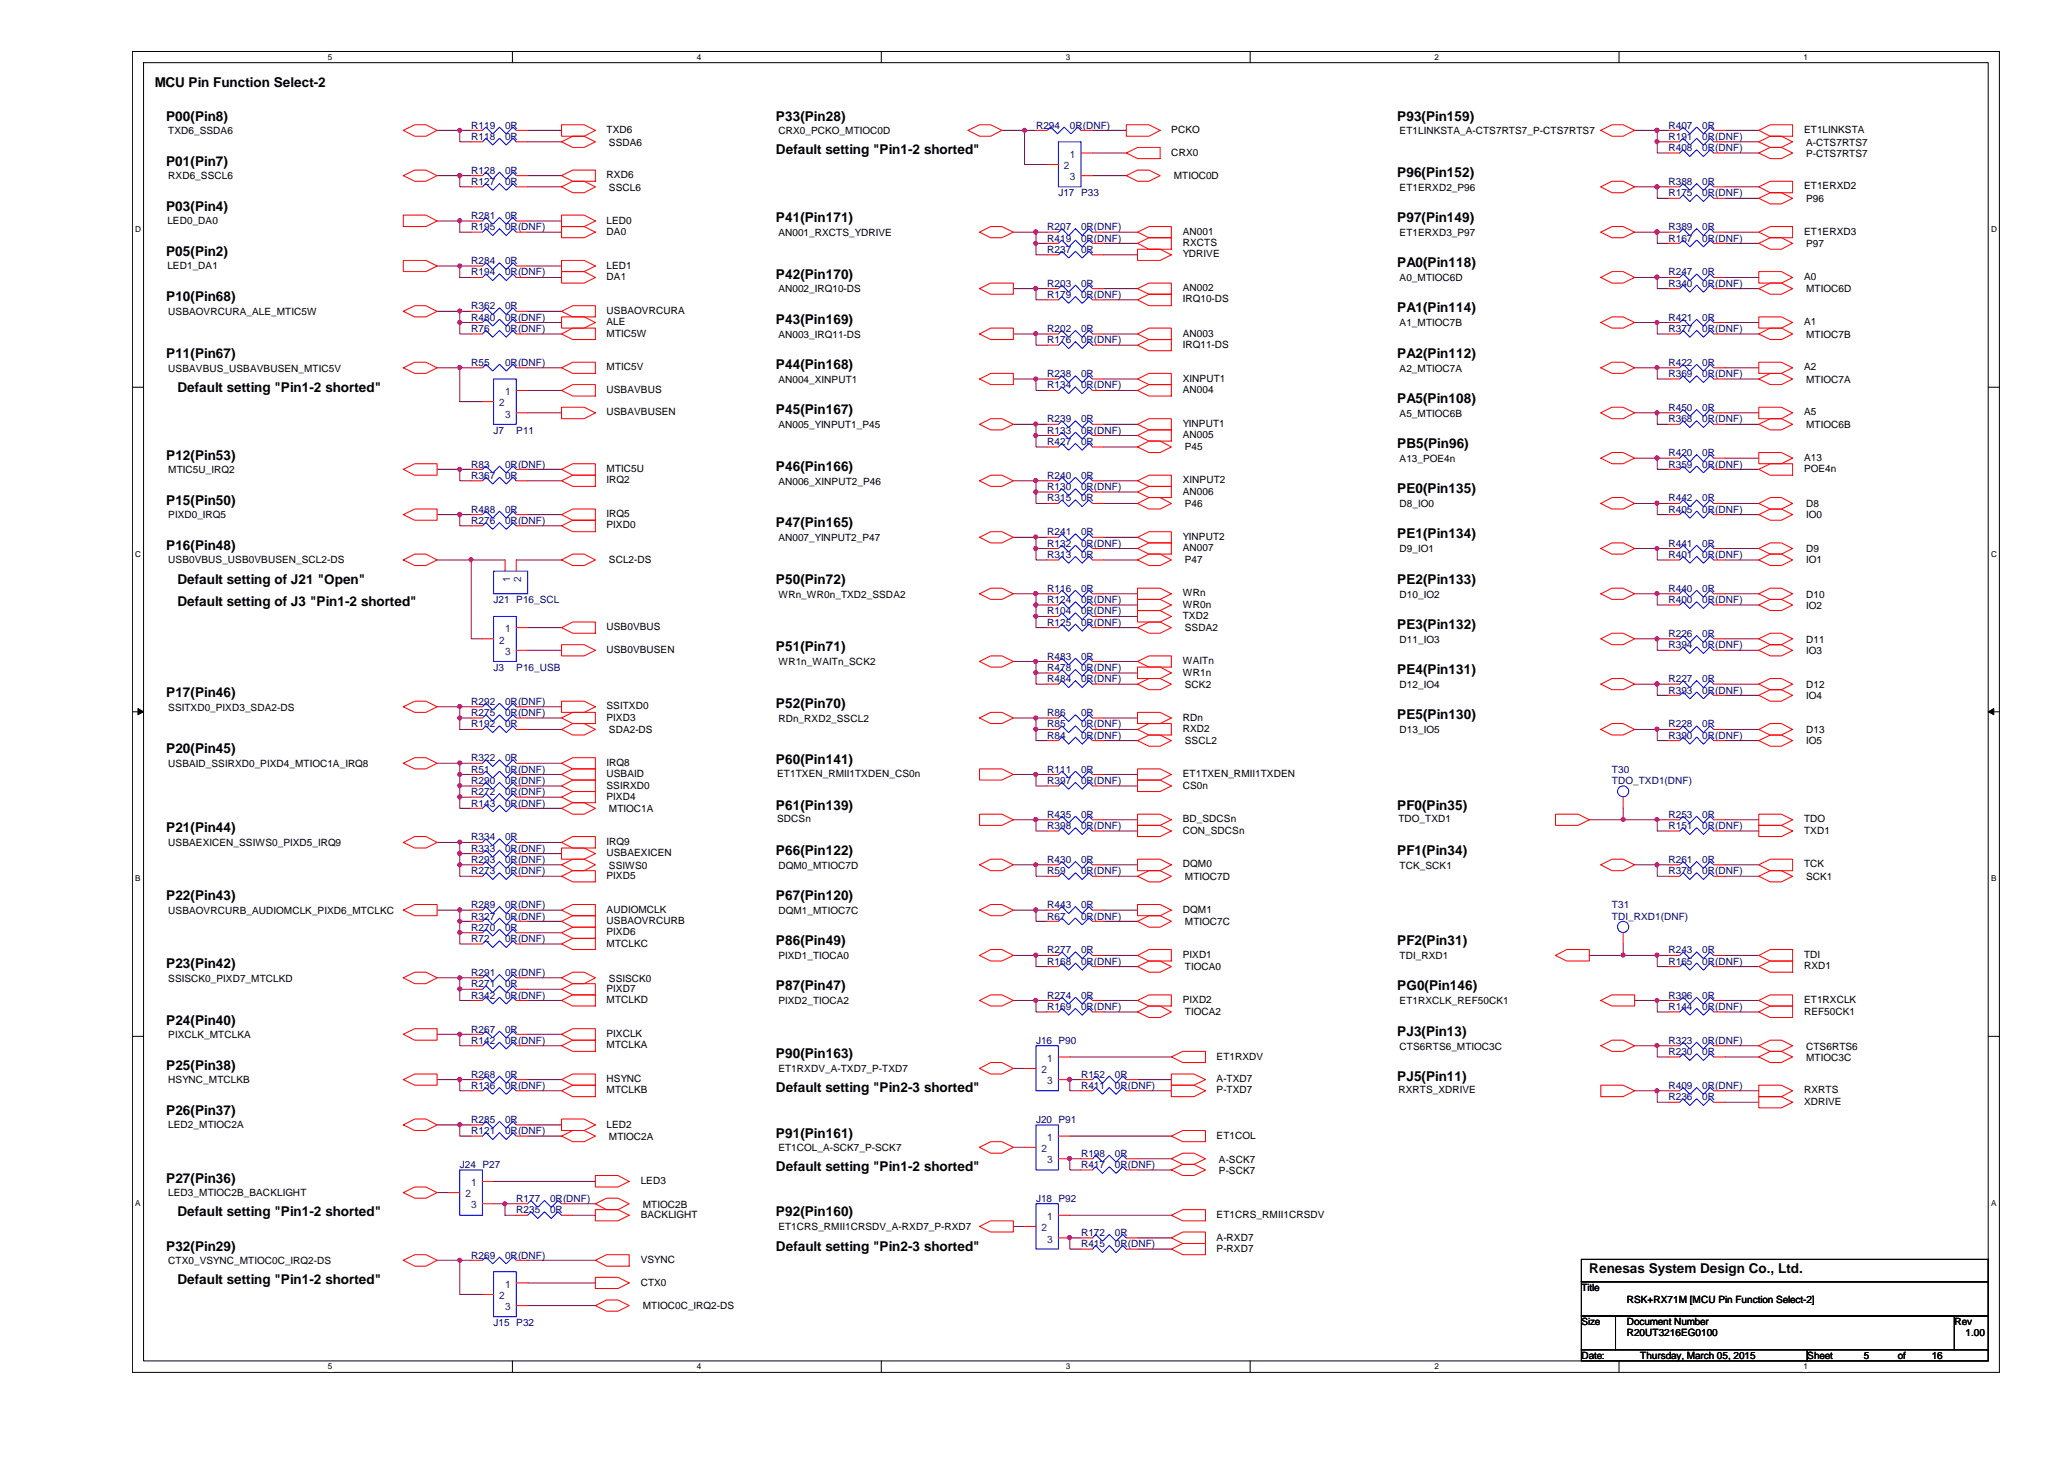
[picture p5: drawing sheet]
<svg xmlns="http://www.w3.org/2000/svg" width="297mm" height="210mm" viewBox="0 0 297 210" stroke-linecap="round" stroke-linejoin="round" font-family="sans-serif">
<defs><g id="words">
<g font-size="1.9">
<text x="22.3" y="12.4">MCU Pin Function Select-2</text>
<text x="23.9" y="17.4">P00(Pin8)</text>
<text x="111.7" y="17.4">P33(Pin28)</text>
<text x="201.1" y="17.4">P93(Pin159)</text>
<text x="23.9" y="23.8">P01(Pin7)</text>
<text x="111.7" y="22.2">Default setting &quot;Pin1-2 shorted&quot;</text>
<text x="201.1" y="25.5">P96(Pin152)</text>
<text x="23.9" y="30.4">P03(Pin4)</text>
<text x="111.7" y="32">P41(Pin171)</text>
<text x="201.1" y="32">P97(Pin149)</text>
<text x="23.9" y="36.8">P05(Pin2)</text>
<text x="111.7" y="40.1">P42(Pin170)</text>
<text x="201.1" y="38.5">PA0(Pin118)</text>
<text x="23.9" y="43.3">P10(Pin68)</text>
<text x="111.7" y="46.6">P43(Pin169)</text>
<text x="201.1" y="45">PA1(Pin114)</text>
<text x="23.9" y="51.5">P11(Pin67)</text>
<text x="111.7" y="53.1">P44(Pin168)</text>
<text x="201.1" y="51.5">PA2(Pin112)</text>
<text x="25.5" y="56.3">Default setting &quot;Pin1-2 shorted&quot;</text>
<text x="111.7" y="59.6">P45(Pin167)</text>
<text x="201.1" y="58">PA5(Pin108)</text>
<text x="201.1" y="64.5">PB5(Pin96)</text>
<text x="23.9" y="66.1">P12(Pin53)</text>
<text x="111.7" y="67.7">P46(Pin166)</text>
<text x="201.1" y="71">PE0(Pin135)</text>
<text x="23.9" y="72.6">P15(Pin50)</text>
<text x="111.7" y="75.9">P47(Pin165)</text>
<text x="201.1" y="77.5">PE1(Pin134)</text>
<text x="23.9" y="79.1">P16(Pin48)</text>
<text x="25.5" y="84">Default setting of J21 &quot;Open&quot;</text>
<text x="111.7" y="84">P50(Pin72)</text>
<text x="201.1" y="84">PE2(Pin133)</text>
<text x="25.5" y="87.2">Default setting of J3 &quot;Pin1-2 shorted&quot;</text>
<text x="111.7" y="93.7">P51(Pin71)</text>
<text x="201.1" y="90.5">PE3(Pin132)</text>
<text x="23.9" y="100.2">P17(Pin46)</text>
<text x="111.7" y="101.9">P52(Pin70)</text>
<text x="201.1" y="97">PE4(Pin131)</text>
<text x="201.1" y="103.5">PE5(Pin130)</text>
<text x="23.9" y="108.4">P20(Pin45)</text>
<text x="111.7" y="110">P60(Pin141)</text>
<text x="23.9" y="119.8">P21(Pin44)</text>
<text x="111.7" y="116.5">P61(Pin139)</text>
<text x="201.1" y="116.5">PF0(Pin35)</text>
<text x="111.7" y="123">P66(Pin122)</text>
<text x="201.1" y="123">PF1(Pin34)</text>
<text x="23.9" y="129.5">P22(Pin43)</text>
<text x="111.7" y="129.5">P67(Pin120)</text>
<text x="111.7" y="136">P86(Pin49)</text>
<text x="201.1" y="136">PF2(Pin31)</text>
<text x="23.9" y="139.3">P23(Pin42)</text>
<text x="111.7" y="142.5">P87(Pin47)</text>
<text x="201.1" y="142.5">PG0(Pin146)</text>
<text x="23.9" y="147.4">P24(Pin40)</text>
<text x="201.1" y="149">PJ3(Pin13)</text>
<text x="23.9" y="153.9">P25(Pin38)</text>
<text x="111.7" y="152.3">P90(Pin163)</text>
<text x="201.1" y="155.5">PJ5(Pin11)</text>
<text x="23.9" y="160.4">P26(Pin37)</text>
<text x="111.7" y="157.1">Default setting &quot;Pin2-3 shorted&quot;</text>
<text x="111.7" y="163.7">P91(Pin161)</text>
<text x="23.9" y="170.1">P27(Pin36)</text>
<text x="111.7" y="168.5">Default setting &quot;Pin1-2 shorted&quot;</text>
<text x="23.9" y="179.9">P32(Pin29)</text>
<text x="25.5" y="175">Default setting &quot;Pin1-2 shorted&quot;</text>
<text x="111.7" y="175">P92(Pin160)</text>
<text x="111.7" y="179.9">Default setting &quot;Pin2-3 shorted&quot;</text>
<text x="25.5" y="184.8">Default setting &quot;Pin1-2 shorted&quot;</text>
<text x="228.7" y="183.1">Renesas System Design Co., Ltd.</text>
</g>
<g font-size="1.5" fill="#004080">
<text x="154" y="22.7">1</text>
<text x="153.1" y="24.3">2</text>
<text x="154" y="26">3</text>
<text x="71.8" y="58.5">2</text>
<text x="72.7" y="56.9">1</text>
<text x="72.7" y="60.1">3</text>
<text x="73.4" y="83.8" transform="rotate(-90 73.4 83.8)">1</text>
<text x="75" y="83.8" transform="rotate(-90 75 83.8)">2</text>
<text x="71.8" y="92.6">2</text>
<text x="72.7" y="91">1</text>
<text x="72.7" y="94.2">3</text>
<text x="149.9" y="154.4">2</text>
<text x="150.7" y="152.7">1</text>
<text x="150.7" y="156">3</text>
<text x="149.9" y="165.7">2</text>
<text x="150.7" y="164.1">1</text>
<text x="150.7" y="167.4">3</text>
<text x="67" y="172.3">2</text>
<text x="67.8" y="170.6">1</text>
<text x="67.8" y="173.9">3</text>
<text x="149.9" y="177.1">2</text>
<text x="150.7" y="175.5">1</text>
<text x="150.7" y="178.8">3</text>
<text x="72.7" y="185.3">1</text>
<text x="71.8" y="186.9">2</text>
<text x="72.7" y="188.5">3</text>
</g>
<g font-size="1.4">
<text x="24.2" y="19.3">TXD6_SSDA6</text>
<text x="87.3" y="19.1">TXD6</text>
<text x="87.6" y="21">SSDA6</text>
<text x="112" y="19.3">CRX0_PCKO_MTIOC0D</text>
<text x="168.6" y="22.4">CRX0</text>
<text x="168.6" y="19.1">PCKO</text>
<text x="201.4" y="19.3">ET1LINKSTA_A-CTS7RTS7_P-CTS7RTS7</text>
<text x="259.6" y="19.1">ET1LINKSTA</text>
<text x="259.9" y="21">A-CTS7RTS7</text>
<text x="259.9" y="22.6">P-CTS7RTS7</text>
<text x="24.2" y="25.8">RXD6_SSCL6</text>
<text x="87.3" y="25.7">RXD6</text>
<text x="87.6" y="27.4">SSCL6</text>
<text x="168.9" y="25.8">MTIOC0D</text>
<text x="201.4" y="27.4">ET1ERXD2_P96</text>
<text x="259.6" y="27.3">ET1ERXD2</text>
<text x="259.9" y="29.1">P96</text>
<text x="24.1" y="32.2">LED0_DA0</text>
<text x="87.3" y="32.2">LED0</text>
<text x="87.3" y="33.8">DA0</text>
<text x="112" y="34">AN001_RXCTS_YDRIVE</text>
<text x="170.2" y="35.4">RXCTS</text>
<text x="170.2" y="33.8">AN001</text>
<text x="201.4" y="34">ET1ERXD3_P97</text>
<text x="259.6" y="33.8">ET1ERXD3</text>
<text x="259.9" y="35.6">P97</text>
<text x="24.1" y="38.7">LED1_DA1</text>
<text x="87.3" y="38.7">LED1</text>
<text x="87.3" y="40.3">DA1</text>
<text x="170.2" y="41.9">AN002</text>
<text x="170.2" y="37">YDRIVE</text>
<text x="201.4" y="40.4">A0_MTIOC6D</text>
<text x="259.6" y="40.3">A0</text>
<text x="24.2" y="45.3">USBAOVRCURA_ALE_MTIC5W</text>
<text x="87.3" y="45.2">USBAOVRCURA</text>
<text x="87.3" y="46.8">ALE</text>
<text x="112" y="42.1">AN002_IRQ10-DS</text>
<text x="170.2" y="43.5">IRQ10-DS</text>
<text x="201.4" y="46.9">A1_MTIOC7B</text>
<text x="259.6" y="46.8">A1</text>
<text x="259.9" y="42.1">MTIOC6D</text>
<text x="24.2" y="53.5">USBAVBUS_USBAVBUSEN_MTIC5V</text>
<text x="87.3" y="48.4">MTIC5W</text>
<text x="87.3" y="53.3">MTIC5V</text>
<text x="112" y="48.6">AN003_IRQ11-DS</text>
<text x="170.2" y="48.4">AN003</text>
<text x="170.2" y="50">IRQ11-DS</text>
<text x="201.4" y="53.5">A2_MTIOC7A</text>
<text x="259.6" y="53.3">A2</text>
<text x="259.9" y="48.6">MTIOC7B</text>
<text x="87.3" y="59.8">USBAVBUSEN</text>
<text x="87.3" y="56.6">USBAVBUS</text>
<text x="112" y="55.1">AN004_XINPUT1</text>
<text x="170.2" y="54.9">XINPUT1</text>
<text x="170.2" y="56.6">AN004</text>
<text x="201.4" y="59.9">A5_MTIOC6B</text>
<text x="259.6" y="59.8">A5</text>
<text x="259.9" y="55.1">MTIOC7A</text>
<text x="112" y="61.6">AN005_YINPUT1_P45</text>
<text x="170.2" y="61.4">YINPUT1</text>
<text x="170.2" y="63">AN005</text>
<text x="170.5" y="64.8">P45</text>
<text x="259.9" y="61.6">MTIOC6B</text>
<text x="24.2" y="68.1">MTIC5U_IRQ2</text>
<text x="87.3" y="67.9">MTIC5U</text>
<text x="87.3" y="69.6">IRQ2</text>
<text x="112" y="69.7">AN006_XINPUT2_P46</text>
<text x="170.2" y="69.6">XINPUT2</text>
<text x="170.2" y="71.2">AN006</text>
<text x="201.4" y="66.5">A13_POE4n</text>
<text x="259.6" y="66.3">A13</text>
<text x="259.6" y="67.9">POE4n</text>
<text x="24.2" y="74.6">PIXD0_IRQ5</text>
<text x="87.3" y="74.4">IRQ5</text>
<text x="87.3" y="76">PIXD0</text>
<text x="112" y="77.9">AN007_YINPUT2_P47</text>
<text x="170.2" y="77.7">YINPUT2</text>
<text x="170.5" y="72.9">P46</text>
<text x="201.4" y="72.9">D8_IO0</text>
<text x="259.9" y="72.9">D8</text>
<text x="259.9" y="74.6">IO0</text>
<text x="24.2" y="81.1">USB0VBUS_USB0VBUSEN_SCL2-DS</text>
<text x="87.6" y="81.1">SCL2-DS</text>
<text x="170.2" y="79.3">AN007</text>
<text x="170.5" y="81.1">P47</text>
<text x="201.4" y="79.5">D9_IO1</text>
<text x="259.9" y="79.5">D9</text>
<text x="259.9" y="81.1">IO1</text>
<text x="112" y="86">WRn_WR0n_TXD2_SSDA2</text>
<text x="170.2" y="85.8">WRn</text>
<text x="170.2" y="87.4">WR0n</text>
<text x="170.2" y="89.1">TXD2</text>
<text x="201.4" y="86">D10_IO2</text>
<text x="259.9" y="86">D10</text>
<text x="259.9" y="87.6">IO2</text>
<text x="87.3" y="93.9">USB0VBUSEN</text>
<text x="87.3" y="90.7">USB0VBUS</text>
<text x="112" y="95.7">WR1n_WAITn_SCK2</text>
<text x="170.2" y="95.5">WAITn</text>
<text x="170.5" y="90.8">SSDA2</text>
<text x="201.4" y="92.5">D11_IO3</text>
<text x="259.9" y="92.5">D11</text>
<text x="259.9" y="94.1">IO3</text>
<text x="170.2" y="97.2">WR1n</text>
<text x="170.5" y="99">SCK2</text>
<text x="201.4" y="99">D12_IO4</text>
<text x="259.9" y="99">D12</text>
<text x="259.9" y="100.6">IO4</text>
<text x="24.2" y="102.2">SSITXD0_PIXD3_SDA2-DS</text>
<text x="87.3" y="102.1">SSITXD0</text>
<text x="87.3" y="103.7">PIXD3</text>
<text x="87.6" y="105.5">SDA2-DS</text>
<text x="112" y="103.8">RDn_RXD2_SSCL2</text>
<text x="170.2" y="105.3">RXD2</text>
<text x="170.2" y="103.7">RDn</text>
<text x="170.5" y="107.1">SSCL2</text>
<text x="201.4" y="105.5">D13_IO5</text>
<text x="259.9" y="105.5">D13</text>
<text x="259.9" y="107.1">IO5</text>
<text x="24.2" y="110.4">USBAID_SSIRXD0_PIXD4_MTIOC1A_IRQ8</text>
<text x="87.3" y="110.2">IRQ8</text>
<text x="87.3" y="111.8">USBAID</text>
<text x="87.3" y="113.5">SSIRXD0</text>
<text x="111.8" y="111.8">ET1TXEN_RMII1TXDEN_CS0n</text>
<text x="170.2" y="111.8">ET1TXEN_RMII1TXDEN</text>
<text x="170.2" y="113.5">CS0n</text>
<text x="87.3" y="115.1">PIXD4</text>
<text x="87.6" y="116.8">MTIOC1A</text>
<text x="111.8" y="118.3">SDCSn</text>
<text x="170.2" y="118.3">BD_SDCSn</text>
<text x="170.2" y="119.9">CON_SDCSn</text>
<text x="201.3" y="118.3">TDO_TXD1</text>
<text x="259.6" y="118.3">TDO</text>
<text x="259.6" y="119.9">TXD1</text>
<text x="24.2" y="121.7">USBAEXICEN_SSIWS0_PIXD5_IRQ9</text>
<text x="87.3" y="121.6">IRQ9</text>
<text x="87.3" y="123.2">USBAEXICEN</text>
<text x="87.6" y="125">SSIWS0</text>
<text x="112" y="125">DQM0_MTIOC7D</text>
<text x="170.2" y="124.8">DQM0</text>
<text x="201.4" y="125">TCK_SCK1</text>
<text x="259.6" y="124.8">TCK</text>
<text x="24.2" y="131.5">USBAOVRCURB_AUDIOMCLK_PIXD6_MTCLKC</text>
<text x="87.3" y="126.4">PIXD5</text>
<text x="87.3" y="131.3">AUDIOMCLK</text>
<text x="112" y="131.5">DQM1_MTIOC7C</text>
<text x="170.2" y="131.3">DQM1</text>
<text x="170.5" y="126.6">MTIOC7D</text>
<text x="259.9" y="126.6">SCK1</text>
<text x="87.3" y="132.9">USBAOVRCURB</text>
<text x="87.3" y="134.6">PIXD6</text>
<text x="87.3" y="136.2">MTCLKC</text>
<text x="112" y="138">PIXD1_TIOCA0</text>
<text x="170.2" y="137.8">PIXD1</text>
<text x="170.5" y="133.1">MTIOC7C</text>
<text x="201.4" y="138">TDI_RXD1</text>
<text x="259.6" y="137.8">TDI</text>
<text x="24.2" y="141.2">SSISCK0_PIXD7_MTCLKD</text>
<text x="87.3" y="142.7">PIXD7</text>
<text x="87.6" y="141.2">SSISCK0</text>
<text x="170.5" y="139.6">TIOCA0</text>
<text x="259.6" y="139.4">RXD1</text>
<text x="24.2" y="149.4">PIXCLK_MTCLKA</text>
<text x="87.3" y="144.3">MTCLKD</text>
<text x="87.3" y="149.2">PIXCLK</text>
<text x="112" y="144.5">PIXD2_TIOCA2</text>
<text x="170.2" y="144.3">PIXD2</text>
<text x="170.5" y="146.1">TIOCA2</text>
<text x="201.4" y="144.5">ET1RXCLK_REF50CK1</text>
<text x="259.6" y="144.3">ET1RXCLK</text>
<text x="259.6" y="146">REF50CK1</text>
<text x="24.2" y="155.9">HSYNC_MTCLKB</text>
<text x="87.3" y="150.8">MTCLKA</text>
<text x="87.3" y="155.7">HSYNC</text>
<text x="112" y="154.2">ET1RXDV_A-TXD7_P-TXD7</text>
<text x="175.1" y="155.7">A-TXD7</text>
<text x="175.1" y="152.4">ET1RXDV</text>
<text x="201.4" y="151">CTS6RTS6_MTIOC3C</text>
<text x="259.9" y="152.6">MTIOC3C</text>
<text x="259.9" y="151">CTS6RTS6</text>
<text x="87.3" y="157.3">MTCLKB</text>
<text x="175.1" y="157.3">P-TXD7</text>
<text x="201.3" y="157.3">RXRTS_XDRIVE</text>
<text x="259.6" y="157.3">RXRTS</text>
<text x="259.6" y="159">XDRIVE</text>
<text x="24.2" y="162.3">LED2_MTIOC2A</text>
<text x="87.3" y="162.2">LED2</text>
<text x="87.6" y="164">MTIOC2A</text>
<text x="112" y="165.6">ET1COL_A-SCK7_P-SCK7</text>
<text x="175.1" y="163.8">ET1COL</text>
<text x="175.4" y="167.3">A-SCK7</text>
<text x="24.2" y="172.1">LED3_MTIOC2B_BACKLIGHT</text>
<text x="92.2" y="170.3">LED3</text>
<text x="92.5" y="173.7">MTIOC2B</text>
<text x="175.4" y="168.9">P-SCK7</text>
<text x="92.2" y="175.2">BACKLIGHT</text>
<text x="112" y="177">ET1CRS_RMII1CRSDV_A-RXD7_P-RXD7</text>
<text x="175.1" y="175.2">ET1CRS_RMII1CRSDV</text>
<text x="175.1" y="178.5">A-RXD7</text>
<text x="24.2" y="181.9">CTX0_VSYNC_MTIOC0C_IRQ2-DS</text>
<text x="92.2" y="181.7">VSYNC</text>
<text x="92.2" y="185">CTX0</text>
<text x="175.1" y="180.1">P-RXD7</text>
<text x="227.6" y="185.8">Title</text>
<text x="92.5" y="188.4">MTIOC0C_IRQ2-DS</text>
<text x="227.6" y="190.7">Size</text>
<text x="234.1" y="187.4">RSK+RX71M [MCU Pin Function Select-2]</text>
<text x="234.1" y="190.7">Document Number</text>
<text x="281.3" y="190.7">Rev</text>
<text x="227.6" y="195.5">Date:</text>
<text x="234.1" y="192.3">R20UT3216EG0100</text>
<text x="236.1" y="195.5">Thursday, March 05, 2015</text>
<text x="260.1" y="195.5">Sheet</text>
<text x="268.2" y="195.5">5</text>
<text x="273.1" y="195.5">of</text>
<text x="278" y="195.5">16</text>
<text x="282.9" y="192.3">1.00</text>
</g>
<g font-size="1.4" fill="#000080">
<text x="67.8" y="18.5">R119</text>
<text x="67.8" y="20.1">R118</text>
<text x="72.7" y="18.5">0R</text>
<text x="72.7" y="20.1">0R</text>
<text x="149.1" y="18.5">R294</text>
<text x="154" y="18.5">0R(DNF)</text>
<text x="240.1" y="18.5">R407</text>
<text x="240.1" y="20.1">R191</text>
<text x="240.1" y="21.8">R408</text>
<text x="245" y="18.5">0R</text>
<text x="245" y="20.1">0R(DNF)</text>
<text x="245" y="21.8">0R(DNF)</text>
<text x="67.8" y="25">R128</text>
<text x="67.8" y="26.6">R127</text>
<text x="72.7" y="25">0R</text>
<text x="72.7" y="26.6">0R</text>
<text x="152.3" y="28.2">J17 P33</text>
<text x="240.1" y="26.6">R388</text>
<text x="240.1" y="28.2">R175</text>
<text x="245" y="28.2">0R(DNF)</text>
<text x="245" y="26.6">0R</text>
<text x="67.8" y="33.1">R195</text>
<text x="67.8" y="31.5">R281</text>
<text x="72.7" y="33.1">0R(DNF)</text>
<text x="72.7" y="31.5">0R</text>
<text x="150.7" y="34.8">R419</text>
<text x="150.7" y="33.1">R207</text>
<text x="155.6" y="34.8">0R(DNF)</text>
<text x="155.6" y="33.1">0R(DNF)</text>
<text x="240.1" y="33.1">R389</text>
<text x="240.1" y="34.8">R167</text>
<text x="245" y="33.1">0R</text>
<text x="245" y="34.8">0R(DNF)</text>
<text x="67.8" y="38">R284</text>
<text x="67.8" y="39.6">R194</text>
<text x="72.7" y="38">0R</text>
<text x="72.7" y="39.6">0R(DNF)</text>
<text x="150.7" y="41.3">R203</text>
<text x="150.7" y="36.4">R237</text>
<text x="155.6" y="41.3">0R</text>
<text x="155.6" y="36.4">0R</text>
<text x="240.1" y="39.6">R247</text>
<text x="240.1" y="41.3">R340</text>
<text x="245" y="41.3">0R(DNF)</text>
<text x="245" y="39.6">0R</text>
<text x="67.8" y="46.1">R480</text>
<text x="67.8" y="44.5">R362</text>
<text x="67.8" y="47.8">R76</text>
<text x="72.7" y="46.1">0R(DNF)</text>
<text x="72.7" y="44.5">0R</text>
<text x="72.7" y="47.8">0R(DNF)</text>
<text x="150.7" y="47.8">R202</text>
<text x="150.7" y="42.9">R179</text>
<text x="155.6" y="47.8">0R</text>
<text x="155.6" y="42.9">0R(DNF)</text>
<text x="240.1" y="46.1">R421</text>
<text x="240.1" y="47.8">R377</text>
<text x="245" y="47.8">0R(DNF)</text>
<text x="245" y="46.1">0R</text>
<text x="67.8" y="52.6">R55</text>
<text x="72.7" y="52.6">0R(DNF)</text>
<text x="150.7" y="49.4">R176</text>
<text x="155.6" y="49.4">0R(DNF)</text>
<text x="240.1" y="52.6">R422</text>
<text x="245" y="52.6">0R</text>
<text x="150.7" y="55.9">R134</text>
<text x="150.7" y="54.3">R238</text>
<text x="155.6" y="54.3">0R</text>
<text x="155.6" y="55.9">0R(DNF)</text>
<text x="240.1" y="54.3">R369</text>
<text x="240.1" y="59.1">R450</text>
<text x="245" y="54.3">0R(DNF)</text>
<text x="245" y="59.1">0R</text>
<text x="71" y="62.4">J7</text>
<text x="74.3" y="62.4">P11</text>
<text x="150.7" y="60.7">R239</text>
<text x="150.7" y="64">R427</text>
<text x="150.7" y="62.4">R133</text>
<text x="155.6" y="60.7">0R</text>
<text x="155.6" y="64">0R</text>
<text x="155.6" y="62.4">0R(DNF)</text>
<text x="240.1" y="65.7">R420</text>
<text x="240.1" y="60.7">R368</text>
<text x="245" y="65.7">0R</text>
<text x="245" y="60.7">0R(DNF)</text>
<text x="67.8" y="68.9">R367</text>
<text x="67.8" y="67.3">R83</text>
<text x="72.7" y="68.9">0R</text>
<text x="72.7" y="67.3">0R(DNF)</text>
<text x="150.7" y="70.5">R130</text>
<text x="150.7" y="68.9">R240</text>
<text x="155.6" y="70.5">0R(DNF)</text>
<text x="155.6" y="68.9">0R</text>
<text x="240.1" y="67.3">R359</text>
<text x="245" y="67.3">0R(DNF)</text>
<text x="67.8" y="75.4">R276</text>
<text x="67.8" y="73.8">R488</text>
<text x="72.7" y="73.8">0R</text>
<text x="72.7" y="75.4">0R(DNF)</text>
<text x="150.7" y="72.1">R315</text>
<text x="150.7" y="77">R241</text>
<text x="155.6" y="72.1">0R</text>
<text x="155.6" y="77">0R</text>
<text x="240.1" y="73.8">R405</text>
<text x="240.1" y="72.1">R442</text>
<text x="245" y="73.8">0R(DNF)</text>
<text x="245" y="72.1">0R</text>
<text x="150.7" y="78.7">R132</text>
<text x="150.7" y="80.3">R313</text>
<text x="155.6" y="78.7">0R(DNF)</text>
<text x="155.6" y="80.3">0R</text>
<text x="240.1" y="78.7">R441</text>
<text x="240.1" y="80.3">R401</text>
<text x="245" y="80.3">0R(DNF)</text>
<text x="245" y="78.7">0R</text>
<text x="71" y="86.8">J21 P16_SCL</text>
<text x="150.7" y="86.8">R124</text>
<text x="150.7" y="85.1">R116</text>
<text x="150.7" y="88.4">R104</text>
<text x="155.6" y="86.8">0R(DNF)</text>
<text x="155.6" y="85.1">0R</text>
<text x="155.6" y="88.4">0R(DNF)</text>
<text x="240.1" y="85.1">R440</text>
<text x="240.1" y="86.8">R400</text>
<text x="245" y="86.8">0R(DNF)</text>
<text x="245" y="85.1">0R</text>
<text x="150.7" y="90">R125</text>
<text x="150.7" y="94.9">R483</text>
<text x="155.6" y="94.9">0R</text>
<text x="155.6" y="90">0R(DNF)</text>
<text x="240.1" y="91.7">R226</text>
<text x="240.1" y="93.3">R394</text>
<text x="245" y="91.7">0R</text>
<text x="245" y="93.3">0R(DNF)</text>
<text x="67.8" y="101.4">R292</text>
<text x="71" y="96.5">J3</text>
<text x="72.7" y="101.4">0R(DNF)</text>
<text x="74.3" y="96.5">P16_USB</text>
<text x="150.7" y="98.2">R484</text>
<text x="150.7" y="96.5">R478</text>
<text x="155.6" y="98.2">0R(DNF)</text>
<text x="155.6" y="96.5">0R(DNF)</text>
<text x="240.1" y="98.2">R227</text>
<text x="240.1" y="99.8">R393</text>
<text x="245" y="98.2">0R</text>
<text x="245" y="99.8">0R(DNF)</text>
<text x="67.8" y="104.6">R192</text>
<text x="67.8" y="103">R275</text>
<text x="72.7" y="104.6">0R</text>
<text x="72.7" y="103">0R(DNF)</text>
<text x="150.7" y="106.3">R84</text>
<text x="150.7" y="104.6">R85</text>
<text x="150.7" y="103">R86</text>
<text x="155.6" y="106.3">0R(DNF)</text>
<text x="155.6" y="104.6">0R(DNF)</text>
<text x="155.6" y="103">0R</text>
<text x="240.1" y="106.3">R390</text>
<text x="240.1" y="104.6">R228</text>
<text x="245" y="106.3">0R(DNF)</text>
<text x="245" y="104.6">0R</text>
<text x="67.8" y="112.8">R290</text>
<text x="67.8" y="111.2">R51</text>
<text x="67.8" y="109.5">R322</text>
<text x="72.7" y="112.8">0R(DNF)</text>
<text x="72.7" y="111.2">0R(DNF)</text>
<text x="72.7" y="109.5">0R</text>
<text x="150.7" y="112.8">R397</text>
<text x="150.7" y="111.2">R111</text>
<text x="155.6" y="111.2">0R</text>
<text x="155.6" y="112.8">0R(DNF)</text>
<text x="232" y="111.2">T30</text>
<text x="232" y="112.8">TDO_TXD1(DNF)</text>
<text x="67.8" y="116">R143</text>
<text x="67.8" y="114.4">R272</text>
<text x="72.7" y="116">0R(DNF)</text>
<text x="72.7" y="114.4">0R(DNF)</text>
<text x="150.7" y="117.6">R435</text>
<text x="150.7" y="119.3">R398</text>
<text x="155.6" y="117.6">0R</text>
<text x="155.6" y="119.3">0R(DNF)</text>
<text x="240.1" y="119.3">R151</text>
<text x="240.1" y="117.6">R253</text>
<text x="245" y="119.3">0R(DNF)</text>
<text x="245" y="117.6">0R</text>
<text x="67.8" y="124.2">R293</text>
<text x="67.8" y="122.6">R333</text>
<text x="67.8" y="120.9">R334</text>
<text x="67.8" y="125.8">R273</text>
<text x="72.7" y="124.2">0R(DNF)</text>
<text x="72.7" y="122.6">0R(DNF)</text>
<text x="72.7" y="120.9">0R</text>
<text x="72.7" y="125.8">0R(DNF)</text>
<text x="150.7" y="124.2">R430</text>
<text x="150.7" y="125.8">R59</text>
<text x="155.6" y="124.2">0R</text>
<text x="155.6" y="125.8">0R(DNF)</text>
<text x="240.1" y="124.2">R261</text>
<text x="240.1" y="125.8">R378</text>
<text x="245" y="125.8">0R(DNF)</text>
<text x="245" y="124.2">0R</text>
<text x="67.8" y="130.7">R289</text>
<text x="72.7" y="130.7">0R(DNF)</text>
<text x="150.7" y="130.7">R443</text>
<text x="155.6" y="130.7">0R</text>
<text x="232" y="130.7">T31</text>
<text x="67.8" y="132.3">R327</text>
<text x="67.8" y="135.6">R72</text>
<text x="67.8" y="133.9">R270</text>
<text x="72.7" y="132.3">0R(DNF)</text>
<text x="72.7" y="135.6">0R(DNF)</text>
<text x="72.7" y="133.9">0R</text>
<text x="150.7" y="132.3">R67</text>
<text x="150.7" y="137.2">R277</text>
<text x="155.6" y="132.3">0R(DNF)</text>
<text x="155.6" y="137.2">0R</text>
<text x="232" y="132.3">TDI_RXD1(DNF)</text>
<text x="240.1" y="137.2">R243</text>
<text x="245" y="137.2">0R</text>
<text x="67.8" y="140.4">R291</text>
<text x="67.8" y="143.7">R342</text>
<text x="67.8" y="142">R271</text>
<text x="72.7" y="140.4">0R(DNF)</text>
<text x="72.7" y="143.7">0R(DNF)</text>
<text x="72.7" y="142">0R</text>
<text x="150.7" y="138.8">R168</text>
<text x="150.7" y="143.7">R274</text>
<text x="155.6" y="138.8">0R(DNF)</text>
<text x="155.6" y="143.7">0R</text>
<text x="240.1" y="143.7">R396</text>
<text x="240.1" y="138.8">R165</text>
<text x="245" y="143.7">0R</text>
<text x="245" y="138.8">0R(DNF)</text>
<text x="67.8" y="148.5">R267</text>
<text x="72.7" y="148.5">0R</text>
<text x="150.7" y="145.3">R169</text>
<text x="155.6" y="145.3">0R(DNF)</text>
<text x="240.1" y="145.3">R144</text>
<text x="245" y="145.3">0R(DNF)</text>
<text x="67.8" y="150.2">R142</text>
<text x="67.8" y="155.1">R268</text>
<text x="72.7" y="155.1">0R</text>
<text x="72.7" y="150.2">0R(DNF)</text>
<text x="149.1" y="150.2">J16 P90</text>
<text x="155.6" y="155.1">R152</text>
<text x="160.4" y="155.1">0R</text>
<text x="240.1" y="151.8">R230</text>
<text x="240.1" y="150.2">R323</text>
<text x="245" y="150.2">0R(DNF)</text>
<text x="245" y="151.8">0R</text>
<text x="67.8" y="156.7">R136</text>
<text x="67.8" y="161.5">R285</text>
<text x="72.7" y="161.5">0R</text>
<text x="72.7" y="156.7">0R(DNF)</text>
<text x="149.1" y="161.5">J20 P91</text>
<text x="155.6" y="156.7">R411</text>
<text x="160.4" y="156.7">0R(DNF)</text>
<text x="240.1" y="158.3">R236</text>
<text x="240.1" y="156.7">R409</text>
<text x="245" y="156.7">0R(DNF)</text>
<text x="245" y="158.3">0R</text>
<text x="67.8" y="163.2">R121</text>
<text x="72.7" y="163.2">0R(DNF)</text>
<text x="155.6" y="166.4">R198</text>
<text x="160.4" y="166.4">0R</text>
<text x="66.2" y="168.1">J24 P27</text>
<text x="74.3" y="172.9">R177</text>
<text x="79.2" y="172.9">0R(DNF)</text>
<text x="149.1" y="172.9">J18 P92</text>
<text x="155.6" y="168.1">R417</text>
<text x="160.4" y="168.1">0R(DNF)</text>
<text x="74.3" y="174.5">R235</text>
<text x="79.2" y="174.5">0R</text>
<text x="155.6" y="177.8">R172</text>
<text x="155.6" y="179.5">R415</text>
<text x="160.4" y="177.8">0R</text>
<text x="160.4" y="179.5">0R(DNF)</text>
<text x="67.8" y="181.1">R269</text>
<text x="72.7" y="181.1">0R(DNF)</text>
<text x="71" y="190.8">J15 P32</text>
</g>
<g font-size="1.2">
<text x="47.2" y="8.6">5</text>
<text x="100.3" y="8.6">4</text>
<text x="153.4" y="8.6">3</text>
<text x="206.5" y="8.6">2</text>
<text x="259.5" y="8.6">1</text>
<text x="19.5" y="33.4">D</text>
<text x="286.6" y="33.4">D</text>
<text x="19.5" y="80.1">C</text>
<text x="286.6" y="80.1">C</text>
<text x="19.5" y="126.8">B</text>
<text x="286.6" y="126.8">B</text>
<text x="19.5" y="173.5">A</text>
<text x="286.6" y="173.5">A</text>
<text x="47.2" y="197">5</text>
<text x="100.3" y="197">4</text>
<text x="153.4" y="197">3</text>
<text x="206.5" y="197">2</text>
<text x="259.5" y="197">1</text>
</g>
</g></defs>
<path d="M19 7.4h268.7v190h-268.6zM20.7 9h265.4v186.8h-265.4z" fill="none" stroke="#000" stroke-width=".14"/>
<g fill="#fff">
<path d="M47.2 7.6h.6v1.3h-.6z"/>
<path d="M47.2 196h.6v1.3h-.6z"/>
</g>
<path d="M73.7 7.4v1.6M73.7 195.8v1.6" fill="none" stroke="#000" stroke-width=".14"/>
<g fill="#fff">
<path d="M100.3 7.6h.6v1.3h-.6z"/>
<path d="M100.3 196h.6v1.3h-.6z"/>
</g>
<path d="M126.8 7.4v1.6M126.8 195.8v1.6" fill="none" stroke="#000" stroke-width=".14"/>
<g fill="#fff">
<path d="M153.4 7.6h.6v1.3h-.6z"/>
<path d="M153.4 196h.6v1.3h-.6z"/>
</g>
<path d="M179.9 7.4v1.6M179.9 195.8v1.6" fill="none" stroke="#000" stroke-width=".14"/>
<g fill="#fff">
<path d="M206.5 7.6h.6v1.3h-.6z"/>
<path d="M206.5 196h.6v1.3h-.6z"/>
</g>
<path d="M233 7.4v1.6M233 195.8v1.6" fill="none" stroke="#000" stroke-width=".14"/>
<g fill="#fff">
<path d="M259.5 7.6h.6v1.3h-.6z"/>
<path d="M259.5 196h.6v1.3h-.6z"/>
<path d="M19.5 32.3h.8v1.4h-.8z"/>
<path d="M286.6 32.3h.8v1.4h-.8z"/>
<path d="M19.5 79h.8v1.3h-.8z"/>
<path d="M286.6 79h.8v1.3h-.8z"/>
</g>
<path d="M19.1 55.7h1.6M286.1 55.7h1.6" fill="none" stroke="#000" stroke-width=".14"/>
<g fill="#fff">
<path d="M19.5 125.7h.7v1.3h-.7z"/>
<path d="M286.6 125.7h.7v1.3h-.7z"/>
</g>
<path d="M19.1 102.4h1.6M286.1 102.4h1.6" fill="none" stroke="#000" stroke-width=".14"/>
<path d="M19.9 101.9l.8 .5-.8 .4zM286.1 102.4l.8-.5v.9z" fill="#000" stroke="#000" stroke-width=".14"/>
<g fill="#fff">
<path d="M19.5 172.4h.7v1.3h-.7z"/>
<path d="M286.6 172.4h.7v1.3h-.7z"/>
</g>
<path d="M19.1 149.1h1.6M286.1 149.1h1.6M227.6 181.2h58.5v3.2h-58.5zM227.6 184.4h58.5v4.9h-58.5zM227.6 189.3h4.9v4.9h-4.9zM227.6 194.2h32.5v1.6h-32.5zM232.5 189.3h48.8v4.9h-48.8zM260.1 194.2h26v1.6h-26zM281.3 189.3h4.8v4.9h-4.8z" fill="none" stroke="#000" stroke-width=".14"/>
<g fill="none" stroke="#800040" stroke-width=".14">
<path d="M62.9 18.8h3.3M66.2 18.8h1.6M66.2 18.8v1.6h1.6M75.9 18.8h4.9M144.2 18.8h3.2M147.4 18.8h1.7M147.4 18.8v4.9h3.3M157.2 18.8h4.9M235.2 18.8h3.3M238.5 18.8h1.6M238.5 18.8v1.6h1.6M248.2 18.8h4.9"/>
<path d="M62.9 31.8h3.3v1.6h1.6M62.9 38.3h3.3v1.6h1.6M62.9 25.3h3.3M66.2 38.3h1.6M66.2 25.3h1.6M66.2 31.8h1.6M66.2 25.3v1.6h1.6M75.9 20.4h4.9M75.9 31.8h4.9M75.9 33.4h4.9M75.9 38.3h4.9M75.9 39.9h4.9"/>
<path d="M75.9 25.3h4.9M75.9 26.9h4.9M145.8 33.4h3.3M149.1 33.4h1.6M149.1 33.4v1.6h1.6M149.1 35v1.7h1.6M157.2 22h4.9M157.2 25.3h4.9M158.8 33.4h4.9M158.8 35h4.9M158.8 36.7h4.9M235.2 26.9h3.3"/>
<path d="M235.2 33.4h3.3M235.2 39.9h3.3M238.5 20.4v1.6h1.6M238.5 26.9h1.6M238.5 26.9v1.6h1.6M238.5 33.4h1.6M238.5 33.4v1.6h1.6M238.5 39.9h1.6M238.5 39.9v1.6h1.6M248.2 20.4h4.9M248.2 22h4.9M248.2 26.9h4.9"/>
<path d="M248.2 28.5h4.9M248.2 33.4h4.9M248.2 35h4.9M248.2 39.9h4.9M62.9 44.8h3.3M62.9 52.9h3.3M66.2 46.4v1.6h1.6M66.2 44.8h1.6M66.2 44.8v1.6h1.6M66.2 52.9h1.6M66.2 52.9v4.9h3.2M75.9 44.8h4.9"/>
<path d="M75.9 46.4h4.9M75.9 48h4.9M75.9 52.9h4.9M75.9 56.2h4.9M75.9 59.4h4.9M145.8 41.5h3.3M145.8 48h3.3M145.8 54.5h3.3M149.1 41.5h1.6M149.1 41.5v1.6h1.6M149.1 48h1.6M149.1 48v1.7h1.6"/>
<path d="M149.1 54.5h1.6M149.1 54.5v1.7h1.6M158.8 41.5h4.9M158.8 43.1h4.9M158.8 48h4.9M158.8 49.7h4.9M158.8 54.5h4.9M158.8 56.2h4.9M235.2 46.4h3.3M235.2 52.9h3.3M235.2 59.4h3.3M238.5 46.4h1.6"/>
<path d="M238.5 46.4v1.6h1.6M238.5 52.9h1.6M238.5 52.9v1.6h1.6M238.5 59.4h1.6M238.5 59.4v1.6h1.6M248.2 41.5h4.9M248.2 46.4h4.9M248.2 48h4.9M248.2 52.9h4.9M248.2 54.5h4.9M248.2 59.4h4.9M62.9 74h3.3"/>
<path d="M62.9 67.5h3.3M66.2 74h1.6M66.2 74v1.6h1.6M66.2 67.5v1.7h1.6M66.2 67.5h1.6M75.9 74h4.9M75.9 75.6h4.9M75.9 69.2h4.9M75.9 67.5h4.9M145.8 61h3.3M145.8 69.2h3.3M145.8 77.3h3.3"/>
<path d="M149.1 61h1.6M149.1 61v1.7h1.6M149.1 69.2h1.6M149.1 69.2v1.6h1.6M149.1 77.3h1.6M149.1 77.3v1.6h1.6M149.1 62.7v1.6h1.6M149.1 70.8v1.6h1.6M149.1 78.9v1.7h1.6M158.8 61h4.9M158.8 62.7h4.9M158.8 69.2h4.9"/>
<path d="M158.8 70.8h4.9M158.8 77.3h4.9M158.8 78.9h4.9M158.8 64.3h4.9M158.8 72.4h4.9M235.2 65.9h3.3M235.2 72.4h3.3M235.2 78.9h3.3M238.5 65.9h1.6M238.5 65.9v1.6h1.6M238.5 72.4h1.6M238.5 72.4v1.6h1.6"/>
<path d="M238.5 78.9h1.6M238.5 78.9v1.7h1.6M248.2 61h4.9M248.2 65.9h4.9M248.2 67.5h4.9M248.2 72.4h4.9M248.2 74h4.9M248.2 78.9h4.9M62.9 80.6h4.9M67.8 80.6v11.3h1.6M67.8 80.6h4.9M74.3 80.6h6.5"/>
<path d="M75.9 90.3h4.9M75.9 93.6h4.9M145.8 85.4h3.3M145.8 95.2h3.3M149.1 85.4h1.6M149.1 87h1.6M149.1 87v1.7h1.6M149.1 96.8v1.6h1.6M149.1 95.2h1.6M149.1 95.2v1.6h1.6M149.1 88.7v1.6h1.6M149.1 85.4v1.6"/>
<path d="M158.8 85.4h4.9M158.8 87h4.9M158.8 88.7h4.9M158.8 95.2h4.9M158.8 96.8h4.9M158.8 98.4h4.9M158.8 90.3h4.9M158.8 80.6h4.9M235.2 85.4h3.3M235.2 91.9h3.3M235.2 98.4h3.3M238.5 85.4h1.6"/>
<path d="M238.5 85.4v1.6h1.6M238.5 91.9h1.6M238.5 91.9v1.7h1.6M238.5 98.4h1.6M238.5 98.4v1.6h1.6M248.2 80.6h4.9M248.2 85.4h4.9M248.2 87h4.9M248.2 91.9h4.9M248.2 93.6h4.9M248.2 98.4h4.9M62.9 109.8h4.9"/>
<path d="M62.9 101.7h3.3M66.2 109.8v1.6h1.6M66.2 113.1v1.6h1.6M66.2 114.7v1.6h1.6M66.2 111.4v1.7M66.2 101.7h1.6M66.2 103.3h1.6M66.2 113.1h1.6M66.2 101.7v1.6M66.2 103.3v1.6h1.6M75.9 109.8h4.9M75.9 111.4h4.9"/>
<path d="M75.9 113.1h4.9M75.9 114.7h4.9M75.9 116.3h4.9M75.9 101.7h4.9M75.9 103.3h4.9M75.9 104.9h4.9M145.8 103.3h3.3M145.8 111.4h3.3v1.7h1.6M145.8 117.9h3.3v1.6h1.6M149.1 103.3h1.6M149.1 103.3v1.6h1.6M149.1 111.4h1.6"/>
<path d="M149.1 104.9v1.7h1.6M149.1 117.9h1.6M158.8 103.3h4.9M158.8 104.9h4.9M158.8 111.4h4.9M158.8 113.1h4.9M158.8 117.9h4.9M158.8 119.5h4.9M158.8 106.6h4.9M233.6 117.9h4.9v1.6h1.6M233.6 116.3v1.6h-4.9M235.2 104.9h3.3"/>
<path d="M238.5 104.9h1.6M238.5 104.9v1.7h1.6M238.5 117.9h1.6M248.2 117.9h4.9M248.2 119.5h4.9M248.2 100h4.9M248.2 104.9h4.9M248.2 106.6h4.9M62.9 121.2h3.3M62.9 130.9h3.3M66.2 124.4h1.6M66.2 124.4v1.7h1.6"/>
<path d="M66.2 130.9v1.6h1.6M66.2 130.9h1.6M66.2 134.2v1.6h1.6M66.2 134.2h1.6M66.2 122.8v1.6M66.2 132.5v1.7M66.2 121.2h1.6M66.2 121.2v1.6h1.6M75.9 134.2h4.9M75.9 135.8h4.9M75.9 121.2h4.9M75.9 122.8h4.9"/>
<path d="M75.9 124.4h4.9M75.9 126.1h4.9M75.9 130.9h4.9M75.9 132.5h4.9M145.8 124.4h3.3M145.8 130.9h3.3M145.8 137.5h3.3M149.1 124.4h1.6M149.1 124.4v1.7h1.6M149.1 130.9h1.6M149.1 130.9v1.6h1.6M149.1 137.5v1.6h1.6"/>
<path d="M149.1 137.5h1.6M158.8 124.4h4.9M158.8 126.1h4.9M158.8 130.9h4.9M158.8 132.5h4.9M158.8 137.5h4.9M158.8 139.1h4.9M233.6 137.5h4.9M233.6 135.8v1.7h-4.9M235.2 124.4h3.3M238.5 124.4h1.6M238.5 124.4v1.7h1.6"/>
<path d="M238.5 137.5h1.6M238.5 137.5v1.6h1.6M248.2 137.5h4.9M248.2 139.1h4.9M248.2 124.4h4.9M248.2 126.1h4.9M62.9 140.7h3.3M62.9 148.8h3.3M62.9 155.3h3.3M66.2 140.7v1.6h1.6M66.2 148.8h1.6M66.2 140.7h1.6"/>
<path d="M66.2 142.3v1.6h1.6M66.2 148.8v1.7h1.6M66.2 155.3v1.6h1.6M66.2 155.3h1.6M75.9 140.7h4.9M75.9 142.3h4.9M75.9 143.9h4.9M75.9 148.8h4.9M75.9 150.5h4.9M75.9 155.3h4.9M75.9 156.9h4.9M145.8 143.9h3.3"/>
<path d="M145.8 153.7h1.6M149.1 143.9v1.7h1.6M149.1 143.9h1.6M154 152.1h14.6M155.6 155.3h-1.6v1.6h1.6M158.8 143.9h4.9M158.8 145.6h4.9M163.7 155.3h4.9M163.7 156.9h4.9M235.2 150.5h3.3M235.2 143.9h3.3M235.2 156.9h3.3"/>
<path d="M238.5 156.9v1.7h1.6M238.5 150.5h1.6M238.5 150.5v1.6h1.6M238.5 156.9h1.6M238.5 143.9h1.6M238.5 143.9v1.7h1.6M248.2 150.5h4.9M248.2 143.9h4.9M248.2 145.6h4.9M248.2 158.6h4.9M248.2 152.1h4.9M248.2 156.9h4.9"/>
<path d="M62.9 161.8h3.3M62.9 171.6h1.7M66.2 161.8h1.6M66.2 161.8v1.6h1.6M71 170h14.7M71 173.2h1.7v1.6h1.6M72.7 173.2h1.6M75.9 161.8h4.9M75.9 163.4h4.9M82.4 174.8h3.3M82.4 173.2h3.3M145.8 165.1h1.6"/>
<path d="M145.8 176.4h1.6M154 163.4h14.6M154 174.8h14.6M155.6 166.7h-1.6v1.6h1.6M155.6 178.1h-1.6v1.6h1.6M163.7 166.7h4.9M163.7 168.3h4.9M163.7 178.1h4.9M163.7 179.7h4.9M62.9 181.3h3.3M66.2 181.3h1.6M66.2 181.3v4.9h3.2"/>
<path d="M75.9 184.6h9.8M75.9 187.8h9.8M75.9 181.3h9.8"/>
</g>
<g fill="#f0f" stroke="#f0f" stroke-width=".14">
<circle cx="66.2" cy="31.7" r=".3"/>
<circle cx="66.2" cy="38.3" r=".3"/>
<circle cx="66.2" cy="46.4" r=".3"/>
<circle cx="66.2" cy="44.7" r=".3"/>
<circle cx="66.2" cy="52.9" r=".3"/>
<circle cx="66.2" cy="74" r=".31"/>
<circle cx="67.8" cy="80.5" r=".3"/>
<circle cx="66.2" cy="101.6" r=".3"/>
<circle cx="66.2" cy="103.3" r=".3"/>
<circle cx="66.2" cy="113" r=".3"/>
<circle cx="66.2" cy="111.4" r=".3"/>
<circle cx="66.2" cy="109.8" r=".3"/>
<circle cx="66.2" cy="114.7" r=".31"/>
<circle cx="66.2" cy="124.4" r=".3"/>
<circle cx="66.2" cy="122.8" r=".31"/>
<circle cx="66.2" cy="121.2" r=".3"/>
<circle cx="66.2" cy="132.5" r=".3"/>
<circle cx="66.2" cy="130.9" r=".31"/>
<circle cx="66.2" cy="134.1" r=".3"/>
<circle cx="66.2" cy="140.7" r=".3"/>
<circle cx="66.2" cy="142.3" r=".3"/>
<circle cx="66.2" cy="148.8" r=".3"/>
<circle cx="66.2" cy="155.3" r=".31"/>
<circle cx="66.2" cy="161.8" r=".3"/>
<circle cx="147.4" cy="18.7" r=".3"/>
<circle cx="149" cy="33.4" r=".31"/>
<circle cx="149" cy="41.5" r=".31"/>
<circle cx="149.1" cy="48" r=".3"/>
<circle cx="149.1" cy="54.5" r=".3"/>
<circle cx="149.1" cy="62.6" r=".3"/>
<circle cx="149.1" cy="61" r=".3"/>
<circle cx="149.1" cy="70.8" r=".3"/>
<circle cx="149.1" cy="69.1" r=".3"/>
<circle cx="149.1" cy="77.3" r=".3"/>
<circle cx="149.1" cy="85.4" r=".3"/>
<circle cx="149.1" cy="87" r=".3"/>
<circle cx="149.1" cy="88.6" r=".3"/>
<circle cx="149.1" cy="96.8" r=".3"/>
<circle cx="149.1" cy="95.2" r=".3"/>
<circle cx="149.1" cy="104.9" r=".3"/>
<circle cx="149.1" cy="103.3" r=".3"/>
<circle cx="149.1" cy="111.4" r=".3"/>
<circle cx="149.1" cy="124.4" r=".3"/>
<circle cx="149" cy="130.9" r=".31"/>
<circle cx="149.1" cy="137.4" r=".3"/>
<circle cx="149.1" cy="143.9" r=".3"/>
<circle cx="238.5" cy="18.7" r=".3"/>
<circle cx="238.5" cy="20.4" r=".3"/>
<circle cx="153.9" cy="155.3" r=".31"/>
<circle cx="153.9" cy="166.7" r=".3"/>
<circle cx="153.9" cy="178" r=".3"/>
<circle cx="238.5" cy="26.9" r=".3"/>
<circle cx="238.5" cy="33.4" r=".31"/>
<circle cx="238.5" cy="39.9" r=".3"/>
<circle cx="238.5" cy="46.4" r=".3"/>
<circle cx="238.5" cy="52.9" r=".3"/>
<circle cx="238.5" cy="59.4" r=".3"/>
<circle cx="238.5" cy="65.9" r=".31"/>
<circle cx="238.5" cy="72.4" r=".3"/>
<circle cx="238.5" cy="78.9" r=".3"/>
<circle cx="238.5" cy="85.4" r=".3"/>
<circle cx="238.5" cy="91.9" r=".3"/>
<circle cx="238.5" cy="98.4" r=".31"/>
<circle cx="238.5" cy="104.9" r=".3"/>
<circle cx="149.1" cy="117.9" r=".3"/>
<circle cx="238.5" cy="117.9" r=".3"/>
<circle cx="233.6" cy="117.9" r=".3"/>
<circle cx="238.5" cy="124.4" r=".3"/>
<circle cx="233.6" cy="137.4" r=".3"/>
<circle cx="238.5" cy="137.4" r=".3"/>
<circle cx="238.5" cy="150.4" r=".3"/>
<circle cx="238.5" cy="143.9" r=".3"/>
<circle cx="238.5" cy="156.9" r=".3"/>
<circle cx="72.6" cy="173.2" r=".3"/>
<circle cx="149.1" cy="78.9" r=".3"/>
<circle cx="66.2" cy="18.7" r=".3"/>
<circle cx="66.2" cy="25.2" r=".31"/>
<circle cx="149.1" cy="35" r=".3"/>
<circle cx="66.2" cy="67.5" r=".3"/>
<circle cx="66.2" cy="181.3" r=".3"/>
</g>
<g fill="none" stroke="#f00" stroke-width=".14">
<path d="M58 18.8l1.7-.9h1.6l1.6 .9-1.6 .8h-1.6zM67.8 18.8h1.6M74.3 18.8h1.6M80.8 17.9h3.3l1.6 .9-1.6 .8h-3.3zM139.3 18.8l1.7-.9h1.6l1.6 .9-1.6 .8h-1.6zM149.1 18.8h1.6M155.6 18.8h1.6M162.1 17.9h3.3l1.6 .9-1.6 .8h-3.3zM230.4 18.8l1.6-.9h1.6l1.6 .9-1.6 .8h-1.6zM240.1 18.8h1.6M246.6 18.8h1.6M253.1 18.8l1.7-.9h3.2v1.7h-3.2z"/>
<path d="M58 25.3l1.7-.8h1.6l1.6 .8-1.6 .8h-1.6zM58 30.9h3.3l1.6 .9-1.6 .8h-3.3zM58 37.5h3.3l1.6 .8-1.6 .8h-3.3zM67.8 25.3h1.6M67.8 38.3h1.6M67.8 33.4h1.6M67.8 39.9h1.6M67.8 26.9h1.6M67.8 31.8h1.6M67.8 20.4h1.6M74.3 25.3h1.6M74.3 38.3h1.6"/>
<path d="M74.3 33.4h1.6M74.3 39.9h1.6M74.3 26.9h1.6M74.3 31.8h1.6M74.3 20.4h1.6M80.8 20.4l1.6-.8h1.7l1.6 .8-1.6 .8h-1.7zM80.8 26.9l1.6-.8h1.7l1.6 .8-1.6 .8h-1.7zM80.8 30.9h3.3l1.6 .9-1.6 .8h-3.3zM80.8 32.6h3.3l1.6 .8-1.6 .8h-3.3zM80.8 37.5h3.3l1.6 .8-1.6 .8h-3.3zM80.8 39.1h3.3l1.6 .8-1.6 .8h-3.3zM80.8 25.3l1.6-.8h3.3v1.6h-3.3z"/>
<path d="M141 33.4l1.6-.8h1.6l1.6 .8-1.6 .8h-1.6zM150.7 36.7h1.6M150.7 35h1.6M150.7 23.7h1.6M150.7 33.4h1.6M155.6 22h1.6M155.6 25.3h1.6M157.2 36.7h1.6M157.2 35h1.6M157.2 33.4h1.6M162.1 22l1.6-.8h3.3v1.6h-3.3zM162.1 25.3l1.6-.8h1.7l1.6 .8-1.6 .8h-1.7z"/>
<path d="M163.7 35l1.7-.8h3.2v1.7h-3.2zM163.7 33.4l1.7-.8h3.2v1.6h-3.2zM163.7 35.9h3.3l1.6 .8-1.6 .8h-3.3zM230.4 26.9l1.6-.8h1.6l1.6 .8-1.6 .8h-1.6zM230.4 33.4l1.6-.8h1.6l1.6 .8-1.6 .8h-1.6zM230.4 39.9l1.6-.8h1.6l1.6 .8-1.6 .8h-1.6zM240.1 20.4h1.6M240.1 39.9h1.6M240.1 33.4h1.6M240.1 22h1.6M240.1 26.9h1.6M240.1 35h1.6"/>
<path d="M240.1 28.5h1.6M246.6 20.4h1.6M246.6 39.9h1.6M246.6 33.4h1.6M246.6 22h1.6M246.6 26.9h1.6M246.6 35h1.6M246.6 28.5h1.6M253.1 20.4l1.7-.8h1.6l1.6 .8-1.6 .8h-1.6zM253.1 22l1.7-.8h1.6l1.6 .8-1.6 .8h-1.6zM253.1 28.5l1.7-.8h1.6l1.6 .8-1.6 .8h-1.6zM253.1 35l1.7-.8h1.6l1.6 .8-1.6 .9h-1.6z"/>
<path d="M253.1 26.9l1.7-.8h3.2v1.6h-3.2zM253.1 33.4l1.7-.8h3.2v1.6h-3.2zM253.1 39.1h3.3l1.6 .8-1.6 .8h-3.3zM58 44.8l1.7-.8h1.6l1.6 .8-1.6 .8h-1.6zM58 52.9l1.7-.8h1.6l1.6 .8-1.6 .8h-1.6zM67.8 46.4h1.6M67.8 44.8h1.6M67.8 52.9h1.6M67.8 48h1.6M69.4 57.8h1.6M74.3 46.4h1.6M74.3 44.8h1.6"/>
<path d="M74.3 52.9h1.6M74.3 48h1.6M74.3 56.2h1.6M74.3 59.4h1.6M80.8 44.8l1.6-.8h3.3v1.6h-3.3zM80.8 45.6h3.3l1.6 .8-1.6 .8h-3.3zM80.8 48l1.6-.8h3.3v1.7h-3.3zM80.8 52.9l1.6-.8h3.3v1.6h-3.3zM80.8 58.6h3.3l1.6 .8-1.6 .8h-3.3zM80.8 56.2l1.6-.9h3.3v1.7h-3.3zM141 41.5l1.6-.8h3.2v1.6h-3.2zM141 48l1.6-.8h3.2v1.7h-3.2z"/>
<path d="M141 54.5l1.6-.8h3.2v1.6h-3.2zM150.7 48h1.6M150.7 41.5h1.6M150.7 56.2h1.6M150.7 43.1h1.6M150.7 54.5h1.6M150.7 49.7h1.6M157.2 48h1.6M157.2 41.5h1.6M157.2 56.2h1.6M157.2 43.1h1.6M157.2 54.5h1.6"/>
<path d="M157.2 49.7h1.6M163.7 41.5l1.7-.8h3.2v1.6h-3.2zM163.7 43.1l1.7-.8h3.2v1.7h-3.2zM163.7 48l1.7-.8h3.2v1.7h-3.2zM163.7 49.7l1.7-.8h3.2v1.6h-3.2zM163.7 54.5l1.7-.8h3.2v1.6h-3.2zM163.7 56.2l1.7-.9h3.2v1.7h-3.2zM230.4 46.4l1.6-.8h1.6l1.6 .8-1.6 .8h-1.6zM230.4 52.9l1.6-.8h1.6l1.6 .8-1.6 .8h-1.6zM230.4 59.4l1.6-.8h1.6l1.6 .8-1.6 .8h-1.6zM240.1 46.4h1.6M240.1 48h1.6"/>
<path d="M240.1 54.5h1.6M240.1 52.9h1.6M240.1 41.5h1.6M240.1 59.4h1.6M246.6 46.4h1.6M246.6 48h1.6M246.6 54.5h1.6M246.6 52.9h1.6M246.6 41.5h1.6M246.6 59.4h1.6M253.1 41.5l1.7-.8h1.6l1.6 .8-1.6 .8h-1.6zM253.1 48l1.7-.8h1.6l1.6 .8-1.6 .9h-1.6z"/>
<path d="M253.1 54.5l1.7-.8h1.6l1.6 .8-1.6 .8h-1.6zM253.1 45.6h3.3l1.6 .8-1.6 .8h-3.3zM253.1 52.1h3.3l1.6 .8-1.6 .8h-3.3zM253.1 58.6h3.3l1.6 .8-1.6 .8h-3.3zM58 74l1.7-.8h3.2v1.6h-3.2zM58 67.5l1.7-.8h3.2v1.7h-3.2zM67.8 75.6h1.6M67.8 74h1.6M67.8 69.2h1.6M67.8 67.5h1.6M74.3 75.6h1.6M74.3 74h1.6"/>
<path d="M74.3 69.2h1.6M74.3 67.5h1.6M80.8 74l1.6-.8h3.3v1.6h-3.3zM80.8 75.6l1.6-.8h3.3v1.7h-3.3zM80.8 67.5l1.6-.8h3.3v1.7h-3.3zM80.8 69.2l1.6-.8h3.3v1.6h-3.3zM141 61l1.6-.8h1.6l1.6 .8-1.6 .8h-1.6zM141 69.2l1.6-.8h1.6l1.6 .8-1.6 .8h-1.6zM141 77.3l1.6-.8h1.6l1.6 .8-1.6 .8h-1.6zM150.7 61h1.6M150.7 78.9h1.6M150.7 64.3h1.6"/>
<path d="M150.7 70.8h1.6M150.7 72.4h1.6M150.7 62.7h1.6M150.7 77.3h1.6M150.7 69.2h1.6M157.2 61h1.6M157.2 78.9h1.6M157.2 64.3h1.6M157.2 70.8h1.6M157.2 72.4h1.6M157.2 62.7h1.6M157.2 77.3h1.6"/>
<path d="M157.2 69.2h1.6M163.7 61l1.7-.8h3.2v1.6h-3.2zM163.7 62.7l1.7-.9h3.2v1.7h-3.2zM163.7 69.2l1.7-.8h3.2v1.6h-3.2zM163.7 70.8l1.7-.8h3.2v1.6h-3.2zM163.7 77.3l1.7-.8h3.2v1.6h-3.2zM163.7 78.9l1.7-.8h3.2v1.6h-3.2zM163.7 64.3l1.7-.8h1.6l1.6 .8-1.6 .8h-1.6zM163.7 72.4l1.7-.8h1.6l1.6 .8-1.6 .8h-1.6zM230.4 65.9l1.6-.8h1.6l1.6 .8-1.6 .8h-1.6zM230.4 72.4l1.6-.8h1.6l1.6 .8-1.6 .8h-1.6zM230.4 78.9l1.6-.8h1.6l1.6 .8-1.6 .8h-1.6z"/>
<path d="M240.1 78.9h1.6M240.1 74h1.6M240.1 67.5h1.6M240.1 72.4h1.6M240.1 65.9h1.6M240.1 61h1.6M246.6 78.9h1.6M246.6 74h1.6M246.6 67.5h1.6M246.6 72.4h1.6M246.6 65.9h1.6M246.6 61h1.6"/>
<path d="M253.1 61l1.7-.8h1.6l1.6 .8-1.6 .8h-1.6zM253.1 72.4l1.7-.8h1.6l1.6 .8-1.6 .8h-1.6zM253.1 74l1.7-.8h1.6l1.6 .8-1.6 .8h-1.6zM253.1 78.9l1.7-.8h1.6l1.6 .8-1.6 .8h-1.6zM253.1 65.1h3.3l1.6 .8-1.6 .8h-3.3zM253.1 67.5l1.7-.8h3.2v1.7h-3.2zM58 80.6l1.7-.9h1.6l1.6 .9-1.6 .8h-1.6zM69.4 91.9h1.6M72.7 80.6v1.6M74.3 90.3h1.6M74.3 93.6h1.6M74.3 80.6v1.6"/>
<path d="M80.8 80.6l1.6-.9h1.7l1.6 .9-1.6 .8h-1.7zM80.8 92.8h3.3l1.6 .8-1.6 .8h-3.3zM80.8 90.3l1.6-.8h3.3v1.6h-3.3zM141 95.2l1.6-.8h1.6l1.6 .8-1.6 .8h-1.6zM141 85.4l1.6-.8h1.6l1.6 .8-1.6 .8h-1.6zM150.7 98.4h1.6M150.7 87h1.6M150.7 90.3h1.6M150.7 96.8h1.6M150.7 80.6h1.6M150.7 95.2h1.6M150.7 85.4h1.6"/>
<path d="M150.7 88.7h1.6M157.2 98.4h1.6M157.2 87h1.6M157.2 90.3h1.6M157.2 96.8h1.6M157.2 80.6h1.6M157.2 95.2h1.6M157.2 85.4h1.6M157.2 88.7h1.6M163.7 84.6h3.3l1.6 .8-1.6 .8h-3.3zM163.7 86.2h3.3l1.6 .8-1.6 .8h-3.3zM163.7 87.8h3.3l1.6 .9-1.6 .8h-3.3z"/>
<path d="M163.7 96h3.3l1.6 .8-1.6 .8h-3.3zM163.7 95.2l1.7-.8h3.2v1.6h-3.2zM163.7 98.4l1.7-.8h1.6l1.6 .8-1.6 .8h-1.6zM163.7 80.6l1.7-.9h1.6l1.6 .9-1.6 .8h-1.6zM163.7 90.3l1.7-.8h1.6l1.6 .8-1.6 .8h-1.6zM230.4 85.4l1.6-.8h1.6l1.6 .8-1.6 .8h-1.6zM230.4 91.9l1.6-.8h1.6l1.6 .8-1.6 .9h-1.6zM230.4 98.4l1.6-.8h1.6l1.6 .8-1.6 .8h-1.6zM240.1 85.4h1.6M240.1 98.4h1.6M240.1 91.9h1.6M240.1 93.6h1.6"/>
<path d="M240.1 87h1.6M240.1 80.6h1.6M246.6 85.4h1.6M246.6 98.4h1.6M246.6 91.9h1.6M246.6 93.6h1.6M246.6 87h1.6M246.6 80.6h1.6M253.1 80.6l1.7-.9h1.6l1.6 .9-1.6 .8h-1.6zM253.1 85.4l1.7-.8h1.6l1.6 .8-1.6 .8h-1.6zM253.1 87l1.7-.8h1.6l1.6 .8-1.6 .8h-1.6zM253.1 91.9l1.7-.8h1.6l1.6 .8-1.6 .9h-1.6z"/>
<path d="M253.1 93.6l1.7-.8h1.6l1.6 .8-1.6 .8h-1.6zM253.1 98.4l1.7-.8h1.6l1.6 .8-1.6 .8h-1.6zM58 109.8l1.7-.8h1.6l1.6 .8-1.6 .8h-1.6zM58 101.7l1.7-.8h1.6l1.6 .8-1.6 .8h-1.6zM67.8 113.1h1.6M67.8 116.3h1.6M67.8 101.7h1.6M67.8 111.4h1.6M67.8 114.7h1.6M67.8 104.9h1.6M67.8 103.3h1.6M67.8 109.8h1.6"/>
<path d="M74.3 113.1h1.6M74.3 116.3h1.6M74.3 101.7h1.6M74.3 111.4h1.6M74.3 114.7h1.6M74.3 104.9h1.6M74.3 103.3h1.6M74.3 109.8h1.6M80.8 116.3l1.6-.8h1.7l1.6 .8-1.6 .8h-1.7zM80.8 104.9l1.6-.8h1.7l1.6 .8-1.6 .8h-1.7zM80.8 100.9h3.3l1.6 .8-1.6 .8h-3.3zM80.8 103.3l1.6-.8h3.3v1.6h-3.3z"/>
<path d="M80.8 109.8l1.6-.8h3.3v1.6h-3.3zM80.8 111.4l1.6-.8h3.3v1.6h-3.3zM80.8 113.1l1.6-.9h3.3v1.7h-3.3zM80.8 114.7l1.6-.8h3.3v1.6h-3.3zM141 110.6h3.2l1.6 .8-1.6 .8h-3.2zM141 117.1h3.2l1.6 .8-1.6 .8h-3.2zM141 103.3l1.6-.8h1.6l1.6 .8-1.6 .8h-1.6zM150.7 106.6h1.6M150.7 104.9h1.6M150.7 113.1h1.6M150.7 117.9h1.6M150.7 111.4h1.6"/>
<path d="M150.7 119.5h1.6M150.7 103.3h1.6M157.2 106.6h1.6M157.2 104.9h1.6M157.2 113.1h1.6M157.2 117.9h1.6M157.2 111.4h1.6M157.2 119.5h1.6M157.2 103.3h1.6M163.7 104.9l1.7-.8h3.2v1.6h-3.2zM163.7 102.5h3.3l1.6 .8-1.6 .8h-3.3zM163.7 110.6h3.3l1.6 .8-1.6 .8h-3.3z"/>
<path d="M163.7 112.2h3.3l1.6 .9-1.6 .8h-3.3zM163.7 117.1h3.3l1.6 .8-1.6 .8h-3.3zM163.7 118.7h3.3l1.6 .8-1.6 .9h-3.3zM163.7 106.6l1.7-.9h1.6l1.6 .9-1.6 .8h-1.6zM223.9 117.1h3.2l1.6 .8-1.6 .8h-3.2zM230.4 104.9l1.6-.8h1.6l1.6 .8-1.6 .8h-1.6zM233.6 114.7v1.6M240.1 106.6h1.6M240.1 119.5h1.6M240.1 104.9h1.6M240.1 117.9h1.6M240.1 100h1.6"/>
<path d="M246.6 106.6h1.6M246.6 119.5h1.6M246.6 104.9h1.6M246.6 117.9h1.6M246.6 100h1.6M253.1 100l1.7-.8h1.6l1.6 .8-1.6 .9h-1.6zM253.1 104.9l1.7-.8h1.6l1.6 .8-1.6 .8h-1.6zM253.1 106.6l1.7-.9h1.6l1.6 .9-1.6 .8h-1.6zM253.1 117.1h3.3l1.6 .8-1.6 .8h-3.3zM253.1 118.7h3.3l1.6 .8-1.6 .9h-3.3zM58 121.2l1.7-.8h1.6l1.6 .8-1.6 .8h-1.6zM58 130.9l1.7-.8h3.2v1.6h-3.2z"/>
<path d="M67.8 124.4h1.6M67.8 132.5h1.6M67.8 122.8h1.6M67.8 130.9h1.6M67.8 135.8h1.6M67.8 134.2h1.6M67.8 121.2h1.6M67.8 126.1h1.6M74.3 124.4h1.6M74.3 132.5h1.6M74.3 122.8h1.6M74.3 130.9h1.6"/>
<path d="M74.3 135.8h1.6M74.3 134.2h1.6M74.3 121.2h1.6M74.3 126.1h1.6M80.8 124.4l1.6-.8h1.7l1.6 .8-1.6 .9h-1.7zM80.8 121.2l1.6-.8h3.3v1.6h-3.3zM80.8 126.1l1.6-.8h3.3v1.6h-3.3zM80.8 122h3.3l1.6 .8-1.6 .8h-3.3zM80.8 130.9l1.6-.8h3.3v1.6h-3.3zM80.8 132.5l1.6-.8h3.3v1.7h-3.3zM80.8 134.2l1.6-.8h3.3v1.6h-3.3zM80.8 135.8l1.6-.8h3.3v1.6h-3.3z"/>
<path d="M141 124.4l1.6-.8h1.6l1.6 .8-1.6 .9h-1.6zM141 130.9l1.6-.8h1.6l1.6 .8-1.6 .8h-1.6zM141 137.5l1.6-.9h1.6l1.6 .9-1.6 .8h-1.6zM150.7 124.4h1.6M150.7 139.1h1.6M150.7 130.9h1.6M150.7 126.1h1.6M150.7 132.5h1.6M150.7 137.5h1.6M157.2 124.4h1.6M157.2 139.1h1.6M157.2 130.9h1.6"/>
<path d="M157.2 126.1h1.6M157.2 132.5h1.6M157.2 137.5h1.6M163.7 123.6h3.3l1.6 .8-1.6 .9h-3.3zM163.7 130.1h3.3l1.6 .8-1.6 .8h-3.3zM163.7 137.5l1.7-.9h3.2v1.7h-3.2zM163.7 126.1l1.7-.8h1.6l1.6 .8-1.6 .8h-1.6zM163.7 132.5l1.7-.8h1.6l1.6 .8-1.6 .9h-1.6zM163.7 139.1l1.7-.8h1.6l1.6 .8-1.6 .8h-1.6zM223.9 137.5l1.6-.9h3.2v1.7h-3.2zM230.4 124.4l1.6-.8h1.6l1.6 .8-1.6 .9h-1.6zM233.6 134.2v1.6"/>
<path d="M240.1 124.4h1.6M240.1 137.5h1.6M240.1 139.1h1.6M240.1 126.1h1.6M246.6 124.4h1.6M246.6 137.5h1.6M246.6 139.1h1.6M246.6 126.1h1.6M253.1 126.1l1.7-.8h1.6l1.6 .8-1.6 .8h-1.6zM253.1 124.4l1.7-.8h3.2v1.7h-3.2zM253.1 137.5l1.7-.9h3.2v1.7h-3.2zM253.1 139.1l1.7-.8h3.2v1.6h-3.2z"/>
<path d="M58 140.7l1.7-.8h1.6l1.6 .8-1.6 .8h-1.6zM58 148.8l1.7-.8h3.2v1.6h-3.2zM58 155.3l1.7-.8h3.2v1.6h-3.2zM67.8 156.9h1.6M67.8 140.7h1.6M67.8 150.5h1.6M67.8 143.9h1.6M67.8 142.3h1.6M67.8 155.3h1.6M67.8 148.8h1.6M74.3 156.9h1.6M74.3 140.7h1.6"/>
<path d="M74.3 150.5h1.6M74.3 143.9h1.6M74.3 142.3h1.6M74.3 155.3h1.6M74.3 148.8h1.6M80.8 140.7l1.6-.8h1.7l1.6 .8-1.6 .8h-1.7zM80.8 142.3l1.6-.8h3.3v1.6h-3.3zM80.8 143.9l1.6-.8h3.3v1.6h-3.3zM80.8 148.8l1.6-.8h3.3v1.6h-3.3zM80.8 150.5l1.6-.9h3.3v1.7h-3.3zM80.8 156.9l1.6-.8h3.3v1.7h-3.3zM80.8 155.3l1.6-.8h3.3v1.6h-3.3z"/>
<path d="M141 143.9l1.6-.8h1.6l1.6 .8-1.6 .8h-1.6zM141 153.7l1.6-.8h1.6l1.6 .8-1.6 .8h-1.6zM147.4 153.7h1.7M150.7 145.6h1.6M150.7 143.9h1.6M152.3 152.1h1.7M152.3 155.3h1.7M155.6 156.9h1.6M155.6 155.3h1.6M157.2 145.6h1.6M157.2 143.9h1.6M162.1 156.9h1.6"/>
<path d="M162.1 155.3h1.6M163.7 143.9l1.7-.8h3.2v1.6h-3.2zM163.7 145.6l1.7-.9h1.6l1.6 .9-1.6 .8h-1.6zM168.6 154.5h3.2l1.7 .8-1.7 .8h-3.2zM168.6 152.1l1.6-.8h3.3v1.6h-3.3zM168.6 156.1h3.2l1.7 .8-1.7 .9h-3.2zM230.4 150.5l1.6-.9h1.6l1.6 .9-1.6 .8h-1.6zM230.4 143.9l1.6-.8h3.2v1.6h-3.2zM230.4 156.1h3.2l1.6 .8-1.6 .9h-3.2zM240.1 152.1h1.6M240.1 158.6h1.6M240.1 156.9h1.6"/>
<path d="M240.1 145.6h1.6M240.1 150.5h1.6M240.1 143.9h1.6M246.6 152.1h1.6M246.6 158.6h1.6M246.6 156.9h1.6M246.6 145.6h1.6M246.6 150.5h1.6M246.6 143.9h1.6M253.1 152.1l1.7-.8h1.6l1.6 .8-1.6 .8h-1.6zM253.1 150.5l1.7-.9h1.6l1.6 .9-1.6 .8h-1.6zM253.1 156.1h3.3l1.6 .8-1.6 .9h-3.3z"/>
<path d="M253.1 143.9l1.7-.8h3.2v1.6h-3.2zM253.1 145.6l1.7-.9h3.2v1.7h-3.2zM253.1 157.8h3.3l1.6 .8-1.6 .8h-3.3zM58 161.8l1.7-.8h1.6l1.6 .8-1.6 .8h-1.6zM58 171.6l1.7-.8h1.6l1.6 .8-1.6 .8h-1.6zM64.6 171.6h1.6M67.8 163.4h1.6M67.8 161.8h1.6M69.4 170h1.6M69.4 173.2h1.6M74.3 174.8h1.6M74.3 173.2h1.6"/>
<path d="M74.3 163.4h1.6M74.3 161.8h1.6M80.8 163.4l1.6-.8h1.7l1.6 .8-1.6 .9h-1.7zM80.8 174.8h1.6M80.8 173.2h1.6M80.8 161h3.3l1.6 .8-1.6 .8h-3.3zM85.7 169.1h3.2l1.7 .9-1.7 .8h-3.2zM85.7 174h3.2l1.7 .8-1.7 .8h-3.2zM85.7 173.2l1.6-.8h1.6l1.7 .8-1.7 .8h-1.6zM141 165.1l1.6-.8h1.6l1.6 .8-1.6 .8h-1.6zM141 176.4l1.6-.8h3.2v1.6h-3.2zM147.4 165.1h1.7"/>
<path d="M147.4 176.4h1.7M152.3 163.4h1.7M152.3 166.7h1.7M152.3 174.8h1.7M152.3 178.1h1.7M155.6 178.1h1.6M155.6 168.3h1.6M155.6 166.7h1.6M155.6 179.7h1.6M162.1 178.1h1.6M162.1 168.3h1.6M162.1 166.7h1.6"/>
<path d="M162.1 179.7h1.6M168.6 166.7l1.6-.8h1.6l1.7 .8-1.7 .8h-1.6zM168.6 168.3l1.6-.8h1.6l1.7 .8-1.7 .8h-1.6zM168.6 163.4l1.6-.8h3.3v1.7h-3.3zM168.6 179.7l1.6-.8h3.3v1.6h-3.3zM168.6 174.8l1.6-.8h3.3v1.6h-3.3zM168.6 178.1l1.6-.9h3.3v1.7h-3.3zM58 181.3l1.7-.8h1.6l1.6 .8-1.6 .9h-1.6zM67.8 181.3h1.6M69.4 186.2h1.6M74.3 181.3h1.6M74.3 184.6h1.6"/>
<path d="M74.3 187.8h1.6M85.7 181.3l1.6-.8h3.3v1.7h-3.3zM85.7 183.8h3.2l1.7 .8-1.7 .8h-3.2zM85.7 187.8l1.6-.8h1.6l1.7 .8-1.7 .8h-1.6z"/>
</g>
<g fill="none" stroke="#00f" stroke-width=".14">
<path d="M69.4 18.8l.5-.5 1 1 1-1 1 1 .9-1 .5 .5M150.7 18.8l.5-.5 1 1 1-1 .9 1 1-1 .5 .5M241.7 18.8l.5-.5 1 1 1-1 1 1 .9-1 .5 .5M69.4 25.3l.5-.5 1 1 1-1 1 1 .9-1 .5 .5M69.4 38.3l.5-.5 1 1 1-1 1 1 .9-1 .5 .5M69.4 33.4l.5-.5 1 1 1-1 1 1 .9-1 .5 .5M69.4 39.9l.5-.5 1 1 1-1 1 1 .9-1 .5 .5M69.4 26.9l.5-.5 1 1 1-1 1 1 .9-1 .5 .5M69.4 31.8l.5-.5 1 1 1-1 1 1 .9-1 .5 .5M69.4 20.4l.5-.5 1 1 1-1 1 1 .9-1 .5 .5M152.3 20.4h3.3v6.5h-3.3zM152.3 36.7l.5-.5 1 .9 1-.9 .9 .9 1-.9 .5 .5"/>
<path d="M152.3 35l.5-.5 1 1 1-1 .9 1 1-1 .5 .5M152.3 33.4l.5-.5 1 1 1-1 .9 1 1-1 .5 .5M241.7 20.4l.5-.5 1 1 1-1 1 1 .9-1 .5 .5M241.7 39.9l.5-.5 1 1 1-1 1 1 .9-1 .5 .5M241.7 33.4l.5-.5 1 1 1-1 1 1 .9-1 .5 .5M241.7 22l.5-.5 1 1 1-1 1 1 .9-1 .5 .5M241.7 26.9l.5-.5 1 1 1-1 1 1 .9-1 .5 .5M241.7 35l.5-.5 1 1 1-1 1 1 .9-1 .5 .5M241.7 28.5l.5-.5 1 1 1-1 1 1 .9-1 .5 .5M69.4 46.4l.5-.5 1 1 1-1 1 1 .9-1 .5 .5M69.4 44.8l.5-.5 1 1 1-1 1 1 .9-1 .5 .5M69.4 52.9l.5-.5 1 1 1-1 1 1 .9-1 .5 .5"/>
<path d="M69.4 48l.5-.5 1 1 1-1 1 1 .9-1 .5 .5M71 54.5h3.3v6.5h-3.3zM152.3 48l.5-.5 1 1 1-1 .9 1 1-1 .5 .5M152.3 41.5l.5-.5 1 1 1-1 .9 1 1-1 .5 .5M152.3 56.2l.5-.5 1 .9 1-.9 .9 .9 1-.9 .5 .5M152.3 43.1l.5-.4 1 .9 1-.9 .9 .9 1-.9 .5 .4M152.3 54.5l.5-.4 1 .9 1-.9 .9 .9 1-.9 .5 .4M152.3 49.7l.5-.6 1 1.1 1-1.1 .9 1.1 1-1.1 .5 .6M241.7 46.4l.5-.5 1 1 1-1 1 1 .9-1 .5 .5M241.7 48l.5-.5 1 1 1-1 1 1 .9-1 .5 .5M241.7 54.5l.5-.4 1 .9 1-.9 1 .9 .9-.9 .5 .4M241.7 52.9l.5-.5 1 1 1-1 1 1 .9-1 .5 .5"/>
<path d="M241.7 41.5l.5-.5 1 1 1-1 1 1 .9-1 .5 .5M241.7 59.4l.5-.5 1 1 1-1 1 1 .9-1 .5 .5M69.4 75.6l.5-.4 1 1 1-1 1 1 .9-1 .5 .4M69.4 74l.5-.5 1 1 1-1 1 1 .9-1 .5 .5M69.4 69.2l.5-.5 1 .9 1-.9 1 .9 .9-.9 .5 .5M69.4 67.5l.5-.4 1 .9 1-.9 1 .9 .9-.9 .5 .4M152.3 61l.5-.5 1 1 1-1 .9 1 1-1 .5 .5M152.3 78.9l.5-.5 1 1 1-1 .9 1 1-1 .5 .5M152.3 64.3l.5-.5 1 1 1-1 .9 1 1-1 .5 .5M152.3 70.8l.5-.5 1 1 1-1 .9 1 1-1 .5 .5M152.3 72.4l.5-.5 1 1 1-1 .9 1 1-1 .5 .5M152.3 62.7l.5-.5 1 1 1-1 .9 1 1-1 .5 .5"/>
<path d="M152.3 77.3l.5-.5 1 1 1-1 .9 1 1-1 .5 .5M152.3 69.2l.5-.5 1 .9 1-.9 .9 .9 1-.9 .5 .5M241.7 78.9l.5-.5 1 1 1-1 1 1 .9-1 .5 .5M241.7 74l.5-.5 1 1 1-1 1 1 .9-1 .5 .5M241.7 67.5l.5-.4 1 .9 1-.9 1 .9 .9-.9 .5 .4M241.7 72.4l.5-.5 1 1 1-1 1 1 .9-1 .5 .5M241.7 65.9l.5-.5 1 1 1-1 1 1 .9-1 .5 .5M241.7 61l.5-.5 1 1 1-1 1 1 .9-1 .5 .5M71 88.7h3.3v6.5h-3.3zM71 82.2h4.9v3.2h-4.9zM152.3 98.4l.5-.5 1 1 1-1 .9 1 1-1 .5 .5M152.3 87l.5-.4 1 .9 1-.9 .9 .9 1-.9 .5 .4"/>
<path d="M152.3 90.3l.5-.5 1 1 1-1 .9 1 1-1 .5 .5M152.3 96.8l.5-.5 1 1 1-1 .9 1 1-1 .5 .5M152.3 80.6l.5-.5 1 .9 1-.9 .9 .9 1-.9 .5 .5M152.3 95.2l.5-.5 1 1 1-1 .9 1 1-1 .5 .5M152.3 85.4l.5-.5 1 1 1-1 .9 1 1-1 .5 .5M152.3 88.7l.5-.5 1 1 1-1 .9 1 1-1 .5 .5M241.7 85.4l.5-.5 1 1 1-1 1 1 .9-1 .5 .5M241.7 98.4l.5-.5 1 1 1-1 1 1 .9-1 .5 .5M241.7 91.9l.5-.5 1 1 1-1 1 1 .9-1 .5 .5M241.7 93.6l.5-.6 1 1 1-1 1 1 .9-1 .5 .6M241.7 87l.5-.4 1 .9 1-.9 1 .9 .9-.9 .5 .4M241.7 80.6l.5-.5 1 .9 1-.9 1 .9 .9-.9 .5 .5"/>
<path d="M69.4 113.1l.5-.5 1 .9 1-.9 1 .9 .9-.9 .5 .5M69.4 116.3l.5-.5 1 1 1-1 1 1 .9-1 .5 .5M69.4 101.7l.5-.5 1 .9 1-.9 1 .9 .9-.9 .5 .5M69.4 111.4l.5-.4 1 .9 1-.9 1 .9 .9-.9 .5 .4M69.4 114.7l.5-.5 1 1 1-1 1 1 .9-1 .5 .5M69.4 104.9l.5-.5 1 1 1-1 1 1 .9-1 .5 .5M69.4 103.3l.5-.5 1 1 1-1 1 1 .9-1 .5 .5M69.4 109.8l.5-.5 1 1 1-1 1 1 .9-1 .5 .5M152.3 106.6l.5-.6 1 1.1 1-1.1 .9 1.1 1-1.1 .5 .6M152.3 104.9l.5-.5 1 1 1-1 .9 1 1-1 .5 .5M152.3 113.1l.5-.5 1 .9 1-.9 .9 .9 1-.9 .5 .5M152.3 117.9l.5-.5 1 1 1-1 .9 1 1-1 .5 .5"/>
<path d="M152.3 111.4l.5-.4 1 .9 1-.9 .9 .9 1-.9 .5 .4M152.3 119.5l.5-.4 1 1 1-1 .9 1 1-1 .5 .4M152.3 103.3l.5-.5 1 1 1-1 .9 1 1-1 .5 .5M241.7 106.6l.5-.6 1 1.1 1-1.1 1 1.1 .9-1.1 .5 .6M241.7 119.5l.5-.4 1 1 1-1 1 1 .9-1 .5 .4M241.7 104.9l.5-.5 1 1 1-1 1 1 .9-1 .5 .5M241.7 117.9l.5-.5 1 1 1-1 1 1 .9-1 .5 .5M241.7 100l.5-.4 1 .9 1-.9 1 .9 .9-.9 .5 .4M69.4 124.4l.5-.4 1 .9 1-.9 1 .9 .9-.9 .5 .4M69.4 132.5l.5-.4 1 1 1-1 1 1 .9-1 .5 .4M69.4 122.8l.5-.5 1 1 1-1 1 1 .9-1 .5 .5M69.4 130.9l.5-.5 1 1 1-1 1 1 .9-1 .5 .5"/>
<path d="M69.4 135.8l.5-.5 1 1 1-1 1 1 .9-1 .5 .5M69.4 134.2l.5-.5 1 1 1-1 1 1 .9-1 .5 .5M69.4 121.2l.5-.5 1 1 1-1 1 1 .9-1 .5 .5M69.4 126.1l.5-.5 1 .9 1-.9 1 .9 .9-.9 .5 .5M152.3 124.4l.5-.4 1 .9 1-.9 .9 .9 1-.9 .5 .4M152.3 139.1l.5-.5 1 1 1-1 .9 1 1-1 .5 .5M152.3 130.9l.5-.5 1 1 1-1 .9 1 1-1 .5 .5M152.3 126.1l.5-.5 1 .9 1-.9 .9 .9 1-.9 .5 .5M152.3 132.5l.5-.4 1 1 1-1 .9 1 1-1 .5 .4M152.3 137.5l.5-.6 1 1 1-1 .9 1 1-1 .5 .6M241.7 124.4l.5-.4 1 .9 1-.9 1 .9 .9-.9 .5 .4M241.7 137.5l.5-.6 1 1 1-1 1 1 .9-1 .5 .6"/>
<path d="M241.7 139.1l.5-.5 1 1 1-1 1 1 .9-1 .5 .5M241.7 126.1l.5-.5 1 .9 1-.9 1 .9 .9-.9 .5 .5M69.4 156.9l.5-.4 1 .9 1-.9 1 .9 .9-.9 .5 .4M69.4 140.7l.5-.5 1 1 1-1 1 1 .9-1 .5 .5M69.4 150.5l.5-.6 1 1 1-1 1 1 .9-1 .5 .6M69.4 143.9l.5-.4 1 .9 1-.9 1 .9 .9-.9 .5 .4M69.4 142.3l.5-.5 1 1 1-1 1 1 .9-1 .5 .5M69.4 155.3l.5-.5 1 1 1-1 1 1 .9-1 .5 .5M69.4 148.8l.5-.5 1 1 1-1 1 1 .9-1 .5 .5M149.1 150.5h3.2v6.4h-3.2zM152.3 145.6l.5-.5 1 .9 1-.9 .9 .9 1-.9 .5 .5M152.3 143.9l.5-.4 1 .9 1-.9 .9 .9 1-.9 .5 .4"/>
<path d="M157.2 156.9l.5-.4 1 .9 .9-.9 1 .9 1-.9 .5 .4M157.2 155.3l.5-.5 1 1 .9-1 1 1 1-1 .5 .5M241.7 152.1l.5-.5 1 1 1-1 1 1 .9-1 .5 .5M241.7 158.6l.5-.5 1 .9 1-.9 1 .9 .9-.9 .5 .5M241.7 156.9l.5-.4 1 .9 1-.9 1 .9 .9-.9 .5 .4M241.7 145.6l.5-.5 1 .9 1-.9 1 .9 .9-.9 .5 .5M241.7 150.5l.5-.6 1 1 1-1 1 1 .9-1 .5 .6M241.7 143.9l.5-.4 1 .9 1-.9 1 .9 .9-.9 .5 .4M66.2 168.3h3.2v6.5h-3.2zM69.4 163.4l.5-.5 1 1.1 1-1.1 1 1.1 .9-1.1 .5 .5M69.4 161.8l.5-.5 1 1 1-1 1 1 .9-1 .5 .5M75.9 174.8l.5-.5 1 1 1-1 .9 1 1-1 .5 .5"/>
<path d="M75.9 173.2l.5-.5 1 1 1-1 .9 1 1-1 .5 .5M149.1 161.8h3.2v6.5h-3.2zM149.1 173.2h3.2v6.5h-3.2zM157.2 178.1l.5-.5 1 1 .9-1 1 1 1-1 .5 .5M157.2 168.3l.5-.4 1 .9 .9-.9 1 .9 1-.9 .5 .4M157.2 166.7l.5-.5 1 1 .9-1 1 1 1-1 .5 .5M157.2 179.7l.5-.5 1 1 .9-1 1 1 1-1 .5 .5M69.4 181.3l.5-.5 1 1 1-1 1 1 .9-1 .5 .5M71 183h3.3v6.4h-3.3z"/>
<circle cx="233.6" cy="113.9" r=".8"/>
<circle cx="233.6" cy="133.3" r=".81"/>
</g>
<use href="#words"/>
</svg>
